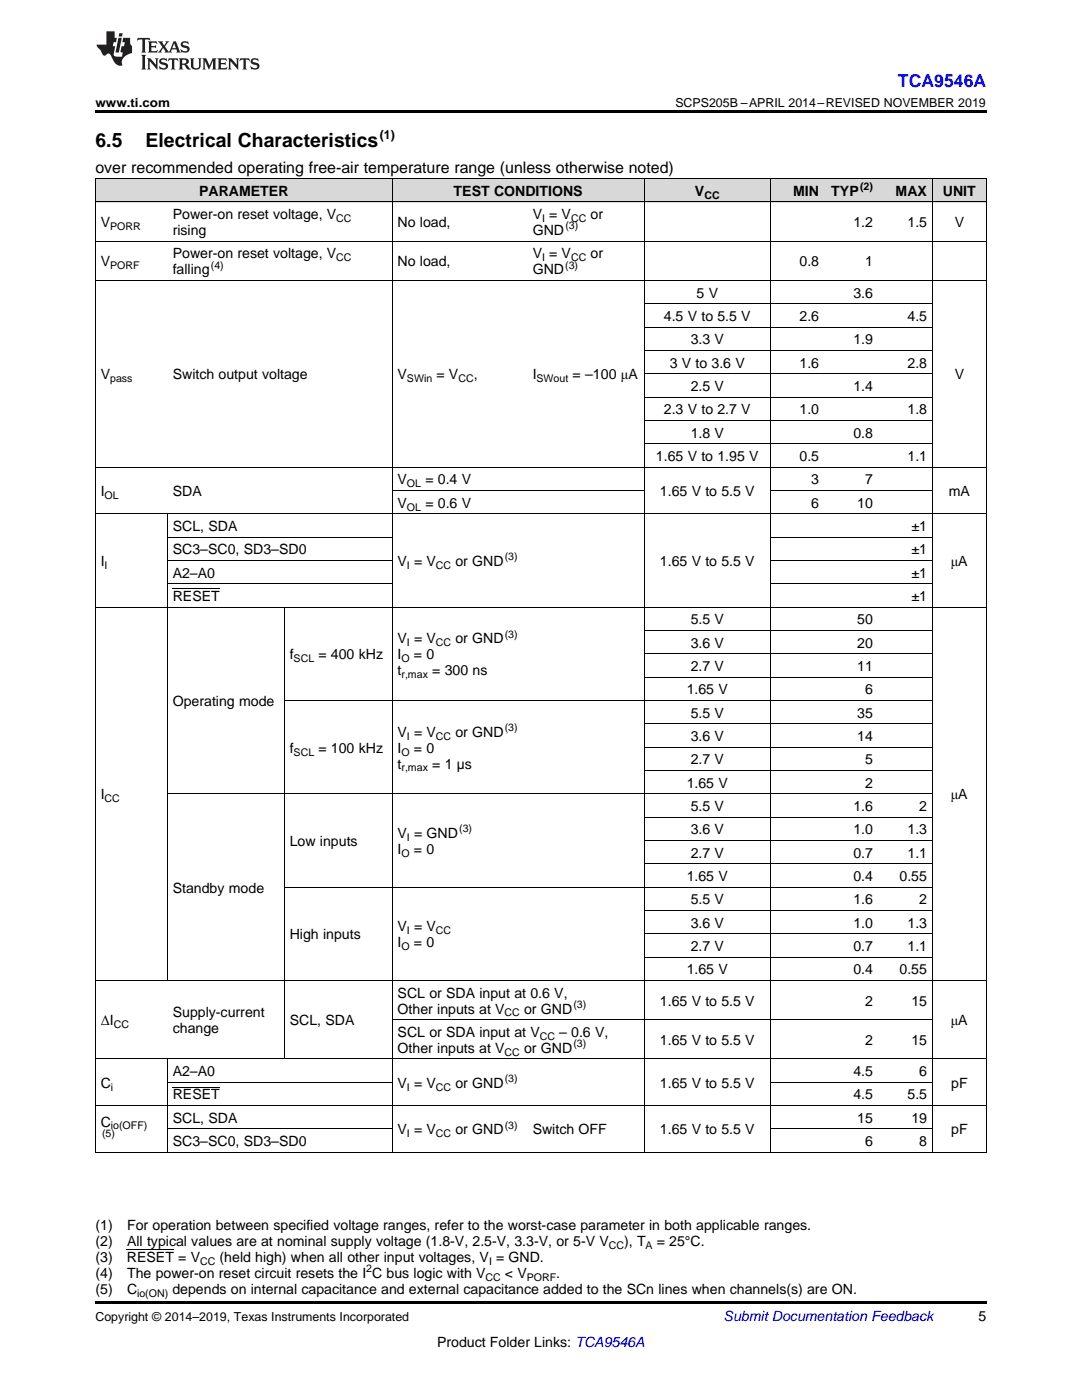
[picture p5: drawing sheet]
<svg xmlns="http://www.w3.org/2000/svg" width="216mm" height="279mm" viewBox="0 0 216 279" stroke-linecap="round" stroke-linejoin="round" font-family="sans-serif">
<defs><g id="words">
<g font-size="3.9">
<text x="19" y="29.3">6.5</text>
<text x="29.1" y="29.3">Electrical Characteristics</text>
</g>
<text font-size="3.5" fill="#00f" x="179.2" y="17.3">TCA9546A</text>
<text font-size="3.2" x="19" y="34.4">over recommended operating free-air temperature range (unless otherwise noted)</text>
<g font-size="2.8">
<text x="39.7" y="39.1">PARAMETER</text>
<text x="90.5" y="39.1">TEST CONDITIONS</text>
<text x="138.7" y="39.1">V</text>
<text x="158.3" y="39.1">MIN</text>
<text x="165.9" y="39.1">TYP</text>
<text x="178.7" y="39.1">MAX</text>
<text x="188.1" y="39.1">UNIT</text>
<text x="20.1" y="45.3">V</text>
<text x="34.5" y="43.7">Power-on reset voltage, V</text>
<text x="34.5" y="46.9">rising</text>
<text x="79.3" y="45.3">No load,</text>
<text x="106.3" y="43.7">V = V</text>
<text x="106.3" y="46.9">GND</text>
<text x="117.8" y="43.7">or</text>
<text x="170.3" y="45.3">1.2</text>
<text x="181.1" y="45.3">1.5</text>
<text x="190.5" y="45.3">V</text>
<text x="20.1" y="53.2">V</text>
<text x="34.5" y="51.6">Power-on reset voltage, V</text>
<text x="79.3" y="53.2">No load,</text>
<text x="106.3" y="51.6">V = V</text>
<text x="117.8" y="51.6">or</text>
<text x="159.5" y="53.2">0.8</text>
<text x="172.6" y="53.2">1</text>
<text x="34.5" y="54.8">falling</text>
<text x="106.3" y="54.8">GND</text>
<text x="139" y="59.4">5 V</text>
<text x="170.3" y="59.4">3.6</text>
<text x="132.5" y="64.1">4.5 V to 5.5 V</text>
<text x="159.5" y="64.1">2.6</text>
<text x="181.1" y="64.1">4.5</text>
<text x="137.8" y="68.7">3.3 V</text>
<text x="170.3" y="68.7">1.9</text>
<text x="20.1" y="75.7">V</text>
<text x="34.5" y="75.7">Switch output voltage</text>
<text x="79.3" y="75.7">V</text>
<text x="87.1" y="75.7">= V</text>
<text x="94.5" y="75.7">,</text>
<text x="106.3" y="75.7">I</text>
<text x="114.3" y="75.7">= –100 μA</text>
<text x="133.6" y="73.4">3 V to 3.6 V</text>
<text x="159.5" y="73.4">1.6</text>
<text x="181.1" y="73.4">2.8</text>
<text x="190.5" y="75.7">V</text>
<text x="132.5" y="82.7">2.3 V to 2.7 V</text>
<text x="137.8" y="78">2.5 V</text>
<text x="159.5" y="82.7">1.0</text>
<text x="170.3" y="78">1.4</text>
<text x="181.1" y="82.7">1.8</text>
<text x="137.8" y="87.3">1.8 V</text>
<text x="170.3" y="87.3">0.8</text>
<text x="130.9" y="92">1.65 V to 1.95 V</text>
<text x="159.5" y="92">0.5</text>
<text x="181.1" y="92">1.1</text>
<text x="20.1" y="99">I</text>
<text x="34.5" y="99">SDA</text>
<text x="79.3" y="96.7">V</text>
<text x="79.3" y="101.3">V</text>
<text x="84.9" y="96.7">= 0.4 V</text>
<text x="84.9" y="101.3">= 0.6 V</text>
<text x="131.7" y="99">1.65 V to 5.5 V</text>
<text x="161.9" y="96.7">3</text>
<text x="161.9" y="101.3">6</text>
<text x="171.1" y="101.3">10</text>
<text x="172.6" y="96.7">7</text>
<text x="189.3" y="99">mA</text>
<text x="34.5" y="106">SCL, SDA</text>
<text x="181.9" y="106">±1</text>
<text x="20.1" y="113">I</text>
<text x="34.5" y="110.6">SC3–SC0, SD3–SD0</text>
<text x="79.3" y="113">V = V</text>
<text x="90.9" y="113">or GND</text>
<text x="131.7" y="113">1.65 V to 5.5 V</text>
<text x="181.9" y="110.6">±1</text>
<text x="189.7" y="113">μA</text>
<text x="34.5" y="115.3">A2–A0</text>
<text x="34.5" y="119.9">RESET</text>
<text x="181.9" y="115.3">±1</text>
<text x="181.9" y="119.9">±1</text>
<text x="137.8" y="124.6">5.5 V</text>
<text x="171.1" y="124.6">50</text>
<text x="57.8" y="131.6">f</text>
<text x="63.5" y="131.6">= 400 kHz</text>
<text x="79.3" y="128.4">V = V</text>
<text x="79.3" y="131.6">I</text>
<text x="82.6" y="131.6">= 0</text>
<text x="90.9" y="128.4">or GND</text>
<text x="137.8" y="129.3">3.6 V</text>
<text x="171.1" y="129.3">20</text>
<text x="79.3" y="134.8">t</text>
<text x="86.3" y="134.8">= 300 ns</text>
<text x="137.8" y="133.9">2.7 V</text>
<text x="171.1" y="133.9">11</text>
<text x="34.5" y="140.9">Operating mode</text>
<text x="137" y="138.6">1.65 V</text>
<text x="137.8" y="143.2">5.5 V</text>
<text x="171.1" y="143.2">35</text>
<text x="172.6" y="138.6">6</text>
<text x="79.3" y="147">V = V</text>
<text x="90.9" y="147">or GND</text>
<text x="137.8" y="147.9">3.6 V</text>
<text x="171.1" y="147.9">14</text>
<text x="57.8" y="150.2">f</text>
<text x="63.5" y="150.2">= 100 kHz</text>
<text x="79.3" y="150.2">I</text>
<text x="79.3" y="153.4">t</text>
<text x="82.6" y="150.2">= 0</text>
<text x="86.3" y="153.4">= 1 µs</text>
<text x="137.8" y="152.5">2.7 V</text>
<text x="172.6" y="152.5">5</text>
<text x="20.1" y="159.5">I</text>
<text x="137" y="157.2">1.65 V</text>
<text x="137.8" y="161.9">5.5 V</text>
<text x="170.3" y="161.9">1.6</text>
<text x="172.6" y="157.2">2</text>
<text x="183.4" y="161.9">2</text>
<text x="189.7" y="159.5">μA</text>
<text x="79.3" y="167.3">V = GND</text>
<text x="137.8" y="166.5">3.6 V</text>
<text x="170.3" y="166.5">1.0</text>
<text x="181.1" y="166.5">1.3</text>
<text x="57.8" y="168.8">Low inputs</text>
<text x="79.3" y="170.4">I</text>
<text x="82.6" y="170.4">= 0</text>
<text x="137.8" y="171.2">2.7 V</text>
<text x="170.3" y="171.2">0.7</text>
<text x="181.1" y="171.2">1.1</text>
<text x="34.5" y="178.2">Standby mode</text>
<text x="137" y="175.8">1.65 V</text>
<text x="170.3" y="175.8">0.4</text>
<text x="179.5" y="175.8">0.55</text>
<text x="79.3" y="185.9">V = V</text>
<text x="137.8" y="180.5">5.5 V</text>
<text x="137.8" y="185.1">3.6 V</text>
<text x="170.3" y="180.5">1.6</text>
<text x="170.3" y="185.1">1.0</text>
<text x="181.1" y="185.1">1.3</text>
<text x="183.4" y="180.5">2</text>
<text x="57.8" y="187.5">High inputs</text>
<text x="79.3" y="189.1">I</text>
<text x="82.6" y="189.1">= 0</text>
<text x="137.8" y="189.8">2.7 V</text>
<text x="170.3" y="189.8">0.7</text>
<text x="181.1" y="189.8">1.1</text>
<text x="137" y="194.5">1.65 V</text>
<text x="170.3" y="194.5">0.4</text>
<text x="179.5" y="194.5">0.55</text>
<text x="34.5" y="203">Supply-current</text>
<text x="79.3" y="199.1">SCL or SDA input at 0.6 V,</text>
<text x="79.3" y="202.3">Other inputs at V</text>
<text x="104.6" y="202.3">or GND</text>
<text x="131.7" y="200.7">1.65 V to 5.5 V</text>
<text x="172.6" y="200.7">2</text>
<text x="181.9" y="200.7">15</text>
<text x="20.1" y="204.6">ΔI</text>
<text x="34.5" y="206.2">change</text>
<text x="57.8" y="204.6">SCL, SDA</text>
<text x="79.3" y="206.9">SCL or SDA input at V</text>
<text x="111.6" y="206.9">– 0.6 V,</text>
<text x="131.7" y="208.5">1.65 V to 5.5 V</text>
<text x="172.6" y="208.5">2</text>
<text x="181.9" y="208.5">15</text>
<text x="189.7" y="204.6">μA</text>
<text x="34.5" y="214.8">A2–A0</text>
<text x="79.3" y="210.1">Other inputs at V</text>
<text x="104.6" y="210.1">or GND</text>
<text x="170.3" y="214.8">4.5</text>
<text x="183.4" y="214.8">6</text>
<text x="20.1" y="217.1">C</text>
<text x="34.5" y="219.4">RESET</text>
<text x="79.3" y="217.1">V = V</text>
<text x="90.9" y="217.1">or GND</text>
<text x="131.7" y="217.1">1.65 V to 5.5 V</text>
<text x="170.3" y="219.4">4.5</text>
<text x="181.1" y="219.4">5.5</text>
<text x="189.8" y="217.1">pF</text>
<text x="20.1" y="224.8">C</text>
<text x="34.5" y="224.1">SCL, SDA</text>
<text x="79.3" y="226.4">V = V</text>
<text x="90.9" y="226.4">or GND</text>
<text x="106.3" y="226.4">Switch OFF</text>
<text x="131.7" y="226.4">1.65 V to 5.5 V</text>
<text x="171.1" y="224.1">15</text>
<text x="181.9" y="224.1">19</text>
<text x="189.8" y="226.4">pF</text>
<text x="34.5" y="228.7">SC3–SC0, SD3–SD0</text>
<text x="172.6" y="228.7">6</text>
<text x="183.4" y="228.7">8</text>
<text x="19" y="245.5">(1)</text>
<text x="25.4" y="245.5">For operation between specified voltage ranges, refer to the worst-case parameter in both applicable ranges.</text>
<text x="19" y="248.7">(2)</text>
<text x="19" y="251.9">(3)</text>
<text x="25.3" y="251.9">RESET = V</text>
<text x="25.4" y="248.7">All typical values are at nominal supply voltage (1.8-V, 2.5-V, 3.3-V, or 5-V V</text>
<text x="43.8" y="251.9">(held high) when all other input voltages, V = GND.</text>
<text x="124.5" y="248.7">), T</text>
<text x="131.1" y="248.7">= 25°C.</text>
<text x="19" y="255.1">(4)</text>
<text x="25.4" y="255.1">The power-on reset circuit resets the I C bus logic with V</text>
<text x="100.8" y="255.1">&lt; V</text>
<text x="111" y="255.1">.</text>
<text x="19" y="258.2">(5)</text>
<text x="25.4" y="258.2">C</text>
<text x="34.4" y="258.2">depends on internal capacitance and external capacitance added to the SCn lines when channels(s) are ON.</text>
<text x="195.3" y="263.6">5</text>
<text x="87.2" y="268.9">Product Folder Links: TCA9546A</text>
</g>
<text font-size="2.8" fill="#0000c8" x="144.4" y="263.6">Submit Documentation Feedback</text>
<g font-size="2.5">
<text x="19" y="21.4">www.ti.com</text>
<text x="134.8" y="21.4">SCPS205B –APRIL 2014–REVISED NOVEMBER 2019</text>
<text x="75.8" y="27.7">(1)</text>
<text x="19" y="263.6">Copyright © 2014–2019, Texas Instruments Incorporated</text>
</g>
<g font-size="2.1">
<text x="140.5" y="39.7">CC</text>
<text x="171.6" y="38">(2)</text>
<text x="22" y="45.9">PORR</text>
<text x="67.1" y="44.3">CC</text>
<text x="108.2" y="44.3">I</text>
<text x="112.8" y="45.8">(3)</text>
<text x="113.9" y="44.3">CC</text>
<text x="22" y="53.7">PORF</text>
<text x="42.1" y="53.6">(4)</text>
<text x="67.1" y="52.1">CC</text>
<text x="108.2" y="52.1">I</text>
<text x="112.8" y="53.6">(3)</text>
<text x="113.9" y="52.1">CC</text>
<text x="22" y="76.3">pass</text>
<text x="81.2" y="76.3">SWin</text>
<text x="91.5" y="76.3">CC</text>
<text x="107.1" y="76.3">SWout</text>
<text x="20.9" y="99.6">OL</text>
<text x="81.2" y="97.2">OL</text>
<text x="81.2" y="101.9">OL</text>
<text x="20.9" y="113.5">I</text>
<text x="81.2" y="113.5">I</text>
<text x="87" y="113.5">CC</text>
<text x="100.7" y="111.8">(3)</text>
<text x="81.2" y="129">I</text>
<text x="87" y="129">CC</text>
<text x="100.7" y="127.3">(3)</text>
<text x="58.6" y="132.2">SCL</text>
<text x="80.1" y="132.2">O</text>
<text x="80.1" y="135.3">r,max</text>
<text x="81.2" y="147.6">I</text>
<text x="87" y="147.6">CC</text>
<text x="100.7" y="145.9">(3)</text>
<text x="58.6" y="150.8">SCL</text>
<text x="80.1" y="150.8">O</text>
<text x="80.1" y="154">r,max</text>
<text x="20.9" y="160.1">CC</text>
<text x="81.2" y="167.8">I</text>
<text x="91.6" y="166.1">(3)</text>
<text x="80.1" y="171">O</text>
<text x="80.1" y="189.6">O</text>
<text x="81.2" y="186.4">I</text>
<text x="87" y="186.4">CC</text>
<text x="100.7" y="202.8">CC</text>
<text x="114.4" y="201.2">(3)</text>
<text x="22.7" y="205.2">CC</text>
<text x="107.7" y="207.5">CC</text>
<text x="114.4" y="209">(3)</text>
<text x="100.7" y="210.7">CC</text>
<text x="100.7" y="216">(3)</text>
<text x="22.1" y="217.7">i</text>
<text x="81.2" y="217.7">I</text>
<text x="87" y="217.7">CC</text>
<text x="20.4" y="226.9">(5)</text>
<text x="22.1" y="225.4">io(OFF)</text>
<text x="81.2" y="227">I</text>
<text x="87" y="227">CC</text>
<text x="100.7" y="225.3">(3)</text>
<text x="121.5" y="249.3">CC</text>
<text x="128.8" y="249.3">A</text>
<text x="39.9" y="252.4">CC</text>
<text x="73.1" y="253.9">2</text>
<text x="96.9" y="255.6">CC</text>
<text x="97.6" y="252.4">I</text>
<text x="105.1" y="255.6">PORF</text>
<text x="27.3" y="258.8">io(ON)</text>
</g>
</g></defs>
<g fill="#d8d8d8">
<path d="M19 35.7h14.4v4.7h-14.4z"/>
<path d="M33.4 35.7h23.4v4.7h-23.4z"/>
<path d="M56.8 35.7h21.5v4.7h-21.5z"/>
<path d="M78.3 35.7h26.9v4.7h-26.9z"/>
<path d="M105.2 35.7h23.4v4.7h-23.4z"/>
<path d="M128.6 35.7h25.1v4.7h-25.1z"/>
<path d="M153.7 35.7h10.8v4.7h-10.8z"/>
<path d="M164.5 35.7h10.8v4.7h-10.8z"/>
<path d="M175.3 35.7h10.8v4.7h-10.8z"/>
<path d="M186.1 35.7h10.7v4.7h-10.7z"/>
</g>
<path d="M19 22h177.8v.5h-177.8zM19 259.7h177.8v.5h-177.8z" fill="#000"/>
<g fill="none" stroke="#000" stroke-width=".2">
<path d="M19 35.6h177.8M19.1 35.7v194.3M78.2 35.7v194.3M128.5 35.7v194.3M153.7 35.7v194.3M186 35.7v194.3M196.8 35.7v194.3M19 56h177.8M19 48.1h177.8M19 40.3h177.8M128.6 79.3h57.5M128.6 74.6h57.5"/>
<path d="M128.6 69.9h57.5M128.6 65.3h57.5M128.6 60.6h57.5M19 93.2h177.8M78.3 97.9h50.3M128.6 88.6h57.5M128.6 83.9h57.5M153.7 97.9h32.4M19 102.5h177.8M33.4 102.6v93.1M33.4 116.5h44.9M33.4 111.8h44.9"/>
<path d="M33.4 107.2h44.9M153.7 116.5h32.4M153.7 111.8h32.4M153.7 107.2h32.4M19 121.2h177.8M56.7 121.2v90.2M56.8 139.8h129.3M128.6 135.1h57.5M128.6 130.5h57.5M128.6 125.8h57.5M33.4 158.4h152.7M128.6 153.8h57.5"/>
<path d="M128.6 149.1h57.5M128.6 144.4h57.5M56.8 177h129.3M128.6 172.4h57.5M128.6 167.7h57.5M128.6 163.1h57.5M19 195.7h177.8M128.6 191h57.5M128.6 186.4h57.5M128.6 181.7h57.5M19 211.3h177.8M33.4 211.3v18.7"/>
<path d="M33.4 216h44.9M78.3 203.5h107.8M153.7 216h32.4M19 230h177.8M19 220.6h177.8M33.4 225.3h44.9M153.7 225.3h32.4"/>
</g>
<g fill="#231f20">
<path d="M27.5 7.6l-.1 .5 .4-.2h.6v.1v2.1l-.2 .4h1l-.3-.4v-2.1l.1-.1h.5l.5 .2-.2-.5zM29.5 8.3l.2 .3v1.5l-.2 .4h1.8l.2-.6a1.04 1.04 0 0 1-1.3 .2v-.7h.6l.3 .2v-.6l-.3 .2h-.6v-.6l.8-.1 .4 .3-.2-.5zM31.5 8.3l.9 1.1-.9 1.1h.8l-.2-.2 .5-.7 .4 .7-.2 .2h1.5l-.1-.2 .1-.4h.9l.1 .4-.2 .2h1l-.3-.3-.7-1.9h-.5l-.9 2-.8-1 .9-1h-.8l.1 .3-.3 .5-.4-.6 .2-.2zM34.7 8.6l.4 1h-.7zM36.3 8.4a.63 .63 0 0 0-.2 .7 .63 .63 0 0 0 .6 .4l.6 .2 .1 .2a.75 .75 0 0 1-.7 .4 .75 .75 0 0 1-.6-.5l.1 .7 .1-.1a1.11 1.11 0 0 0 1.5-.6 1.13 1.13 0 0 0-1.2-.8l-.1-.4a1.04 1.04 0 0 1 1.2 .2l-.2-.5-.1 .1-.5-.2zM28.2 10.9l.2 .4v2.2l-.2 .4h1l-.3-.4v-2.2l.3-.4zM29.3 11.6l.3 .4v1.5l-.3 .4h.8l-.2-.4v-1.3l1.5 1.7v-1.9l.2-.4h-.7l.2 .4v.9l-1.1-1.3zM32 11.8a.62 .62 0 0 0-.2 .7 .62 .62 0 0 0 .6 .4l.6 .1 .1 .3a.76 .76 0 0 1-.7 .3 .76 .76 0 0 1-.6-.4l.1 .7 .1-.1a1.11 1.11 0 0 0 1.5-.6 1.13 1.13 0 0 0-1.2-.8l-.1-.4a1.04 1.04 0 0 1 1.2 .2l-.2-.6-.1 .1-.5-.1zM33.7 11.6l-.2 .6a.61 .61 0 0 1 .8-.3v1.6l-.2 .4h.9l-.2-.4v-1.6a.63 .63 0 0 1 .8 .3l-.2-.6zM35.6 11.6l.3 .4v1.5l-.3 .4h1l-.2-.2v-.8l.5 .2a.76 .76 0 0 0 1.2 .7l-1-1a.58 .58 0 0 0 .6-.5 .58 .58 0 0 0-.5-.6zM36.4 11.9h.1a.45 .45 0 0 1 .5 .1 .45 .45 0 0 1 .1 .5l-.7 .2zM37.9 11.6l.2 .2a2.17 2.17 0 0 0 .3 1.9 .99 .99 0 0 0 1.6-.6v-1.1l.2-.4h-.7l.2 .2a1.92 1.92 0 0 1-.2 1.8 .6 .6 0 0 1-.9-.5v-1.1l.2-.4zM40.4 11.6l.2 .4v1.5l-.2 .4h.7l-.2-.4v-1.4l.8 1.8 .8-1.8v1.4l-.2 .4h.9l-.2-.4v-1.5l.2-.4h-.8l-.6 1.5-.6-1.5zM43.4 11.6l.2 .4v1.5l-.2 .4h1.8l.2-.6a1.04 1.04 0 0 1-1.3 .1v-.6h.5l.4 .2v-.6l-.4 .2h-.5v-.7h.8l.3 .3-.1-.6zM45.5 11.6l.2 .4v1.5l-.2 .4h.7l-.2-.4v-1.3l1.5 1.7v-1.9l.2-.4h-.7l.2 .4v.9l-1.1-1.3zM47.9 11.6l-.1 .6a.61 .61 0 0 1 .8-.3v1.6l-.3 .4h1l-.3-.4 .1-1.6a.63 .63 0 0 1 .7 .3l-.1-.6zM50.2 11.8a.62 .62 0 0 0-.2 .7 .62 .62 0 0 0 .6 .4l.6 .1 .2 .3a.76 .76 0 0 1-.8 .3 .76 .76 0 0 1-.6-.4l.1 .7 .2-.1a1.11 1.11 0 0 0 1.5-.6 1.13 1.13 0 0 0-1.3-.8l-.1-.4a1.04 1.04 0 0 1 1.2 .2l-.1-.6-.2 .1-.5-.1z"/>
<path d="M21.2 6.3v2.6h-1.9l.1 .4 .7 .9a.91 .91 0 0 0 1 .8 .56 .56 0 0 1 .5-.3 .56 .56 0 0 1 .5 .3l.4 .8a1.53 1.53 0 0 0 1.9 1.2 1.54 1.54 0 0 1 1-2.1l.9-.3v-1.4a1.52 1.52 0 0 1-.3-1.6h-1.4l-.2 .8h.5l-.2 .8h-.4l-.2 1v.2l.4 .1-.2 .8a1.93 1.93 0 0 1-1.6-.3l.3-1.8h-.5l.2-.8h.4l.2-.8h-.4v-1.3zM23.6 7.6l-.6 2.9h.7l.6-2.9zM23.8 6.6l-.1 .7h.6l.2-.7z"/>
</g>
<path d="M34.5 117.5h9.4M34.5 216.9h9.4M25.3 249.4h9.4" fill="none" stroke="#000" stroke-width=".2"/>
<use href="#words"/>
</svg>
